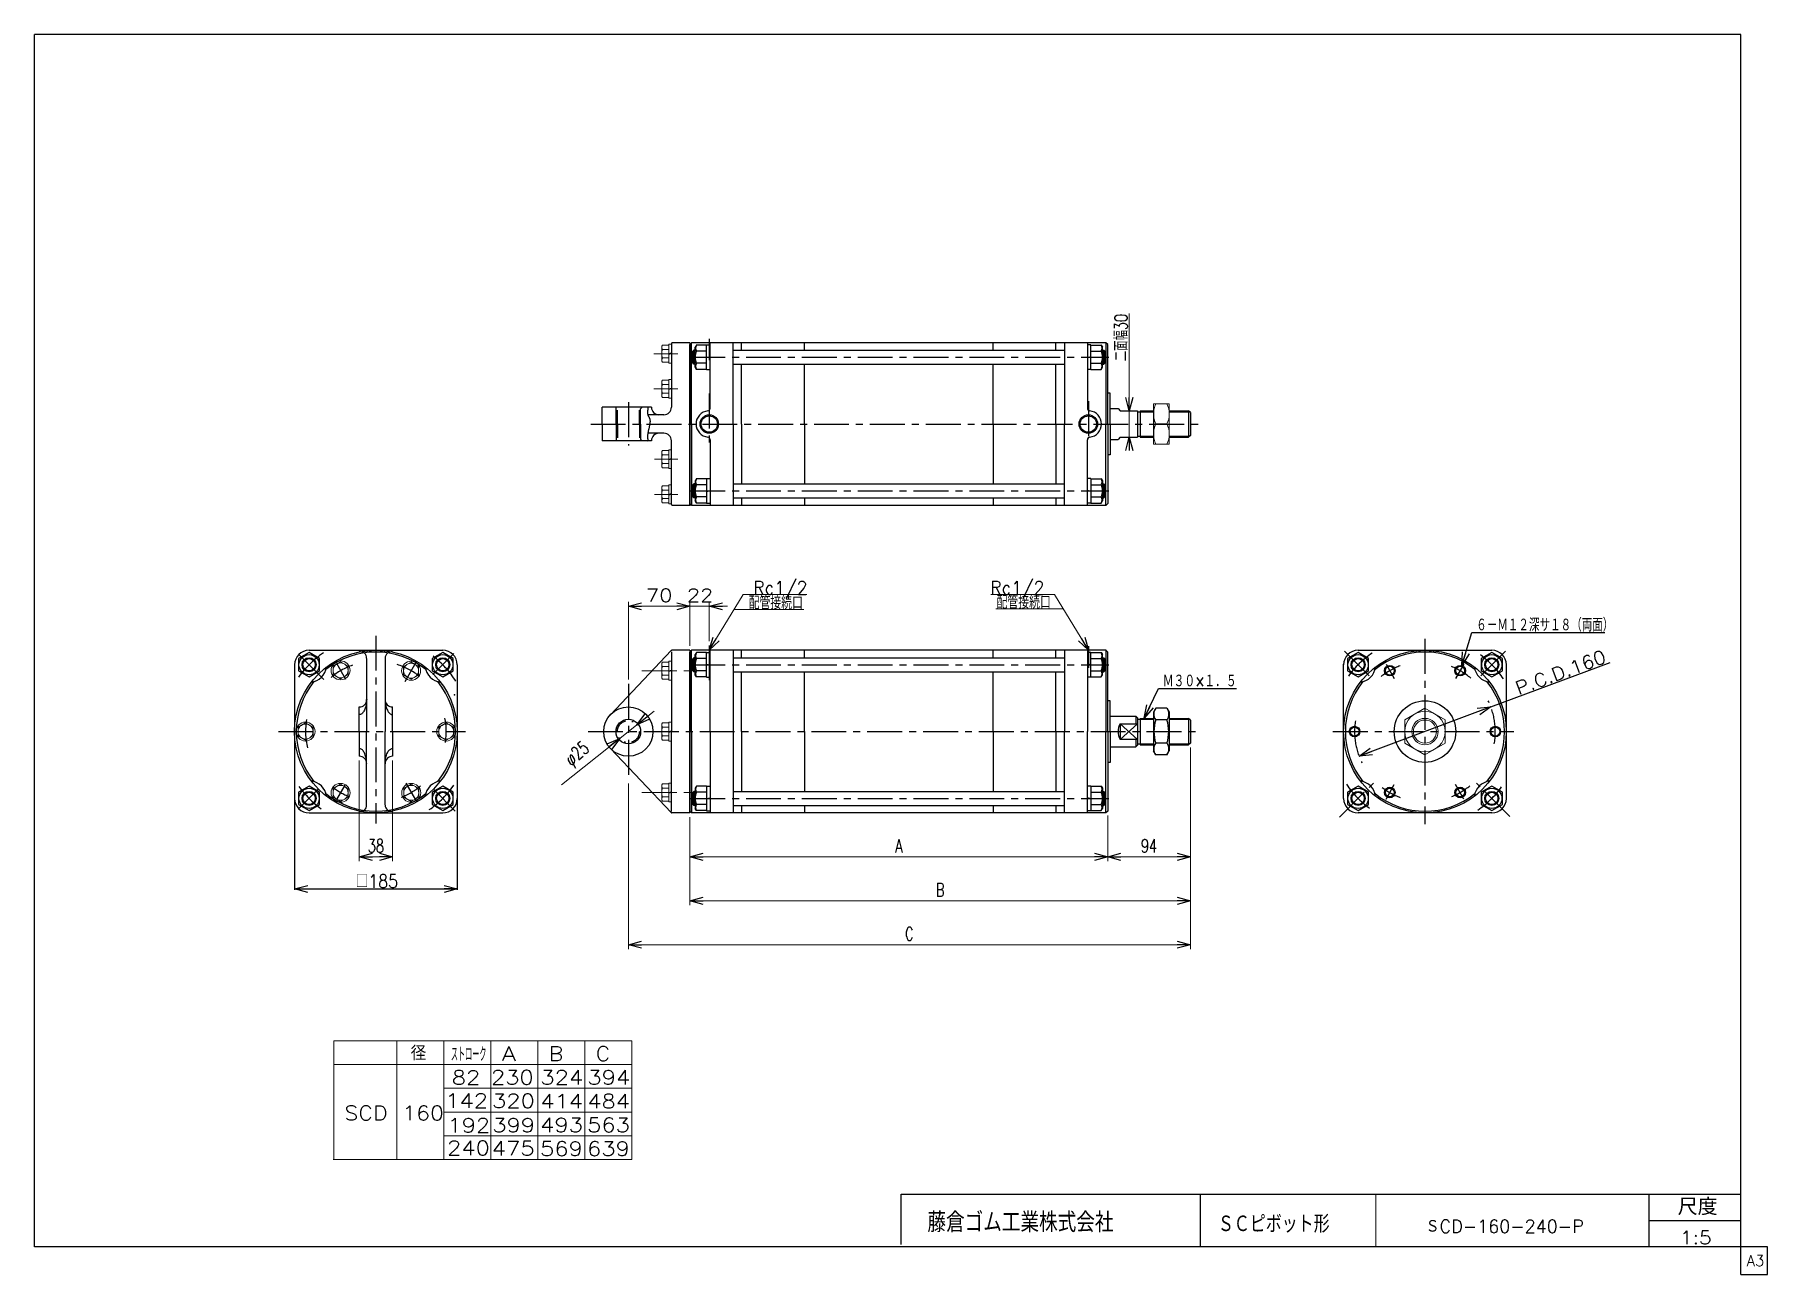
# Model space of a CAD drawing. Header units: millimetres. Extents: x -950 to 1020, y -701 to 709.
import ezdxf
from ezdxf.enums import TextEntityAlignment as Align

# ---------------------------------------------------------------- set-up
doc = ezdxf.new("R2010")
doc.units = ezdxf.units.MM
doc.header["$LTSCALE"] = 1.25
doc.header["$PDSIZE"] = 1
doc.linetypes.add('CENTER', pattern=[50.8, 31.75, -6.35, 6.35, -6.35])
doc.linetypes.add('DIVIDE', pattern=[31.75, 12.7, -6.35, 0, -6.35, 0, -6.35])
doc.layers.add('ZUWAKU', color=7, linetype='Continuous')
doc.styles.add('FdaStyle0', font='txt.shx', dxfattribs={"width": 0.714286, "bigfont": 'bigfont'})
doc.dimstyles.new('DaDimDiametricStyle', dxfattribs={"dimtxt": 15, "dimasz": 15.000009, "dimexe": 5, "dimexo": 5, "dimgap": 5, "dimtad": 3, "dimdsep": 46, "dimtxsty": 'FdaStyle0', "dimblk1": 'OPEN30', "dimblk2": 'OPEN30', "dimsah": 1, "dimcen": 0.09, "dimclrd": 4, "dimclre": 7, "dimclrt": 4, "dimadec": 0, "dimazin": 2, "dimtfac": 1, "dimtdec": 4, "dimtmove": 0, "dimatfit": 0, "dimfxl": 1, "dimarcsym": 0})
doc.dimstyles.new('DaDimRotatedStyle', dxfattribs={"dimtxt": 15, "dimasz": 15.000009, "dimexe": 5, "dimexo": 5, "dimgap": 5, "dimtad": 3, "dimdsep": 46, "dimtxsty": 'FdaStyle0', "dimblk1": 'OPEN30', "dimblk2": 'OPEN30', "dimsah": 1, "dimcen": 0.09, "dimclrd": 4, "dimclre": 4, "dimclrt": 4, "dimadec": 0, "dimazin": 2, "dimtfac": 1, "dimtdec": 4, "dimtmove": 0, "dimatfit": 0, "dimfxl": 1, "dimarcsym": 0})

msp = doc.modelspace()

# ---------------------------------------------------------------- texts
at = {"color": 4, "style": 'FdaStyle0'}
for s, height, width, p, p2 in [('Rc1/2', 15, 0.804178, (-132.901, 71.991), (-71.301, 71.991)), ('Rc1/2', 15, 0.804178, (136.493, 71.991), (198.093, 71.991)), ('配管接続口', 15, 0.672489, (-138.198, 54.906), (-76.598, 54.906)), ('配管接続口', 15, 0.672489, (143.702, 55.567), (205.302, 55.567)), ('６－Ｍ１２深サ１８（両面）', 15, 0.666667, (688.947, 29.755), (844.947, 29.755)), ('Ｍ３０×１．５', 15, 0.666667, (332.689, -33.97), (416.689, -33.97)), (' □185', 15, 0.769231, (-596.834, -261.761), (-536.834, -261.761)), ('   径', 16.2, 0.952381, (-569.583, -457.79), (-504.783, -457.79)), ('ストローク', 16.2, 0.416667, (-476.785, -459.148), (-436.285, -459.148)), ('ＳCD-160-240-P', 15, 0.818182, (631.252, -654.229), (811.252, -654.229)), ('1:5', 15, 0.8, (920.687, -666.997), (956.687, -666.997))]:
    msp.add_text(s, height=height, dxfattribs=dict(at, width=width)).set_placement(p, p2, align=Align.FIT)
for s, height, p, p2 in [('70', 15, (-255.004, 63.452), (-225.004, 63.452)), ('22', 15, (-208.439, 63.452), (-178.439, 63.452)), ('A', 16.2, (-418.862, -458.48), (-402.662, -458.48)), ('B', 16.2, (-365.409, -458.48), (-349.209, -458.48)), ('C', 16.2, (-311.955, -458.48), (-295.755, -458.48)), ('82', 16.2, (-475.698, -485.533), (-443.298, -485.533)), ('230', 16.2, (-431.18, -485.416), (-382.58, -485.416)), ('324', 16.2, (-374.971, -485.48), (-326.371, -485.48)), ('394', 16.2, (-321.517, -485.48), (-272.917, -485.48)), ('SCD 160', 16.2, (-597.885, -525.98), (-484.485, -525.98)), ('142', 16.2, (-483.145, -511.89), (-434.545, -511.89)), ('320', 16.2, (-429.943, -512.087), (-381.343, -512.087)), ('414', 16.2, (-375.115, -512.48), (-326.515, -512.48)), ('484', 16.2, (-321.661, -512.48), (-273.061, -512.48)), ('192', 16.2, (-480.703, -539.988), (-432.103, -539.988)), ('399', 16.2, (-429.682, -539.759), (-381.082, -539.759)), ('493', 16.2, (-375.258, -539.48), (-326.658, -539.48)), ('563', 16.2, (-321.805, -539.48), (-273.205, -539.48)), ('240', 16.2, (-481.076, -565.705), (-432.476, -565.705)), ('475', 16.2, (-430.231, -566.087), (-381.631, -566.087)), ('569', 16.2, (-375.402, -566.48), (-326.802, -566.48)), ('639', 16.2, (-321.949, -566.48), (-273.349, -566.48))]:
    msp.add_text(s, height=height, dxfattribs=at).set_placement(p, p2, align=Align.FIT)
at = {"color": 4, "style": 'FdaStyle0', "width": 0.8}
msp.add_text('P.C.D.160', height=15, rotation=20.466829, dxfattribs=at).set_placement((737.085, -42.58), (838.267, -4.816), align=Align.FIT)
at = {"layer": 'ZUWAKU', "color": 4, "style": 'FdaStyle0'}
for s, height, width, p, p2 in [('藤倉ゴム工業株式会社', 22.5, 0.652778, (65.063, -653.404), (276.563, -653.404)), ('尺度', 19, 0.749175, (918.075, -634.017), (963.475, -634.017)), ('ＳＣピボット形', 20, 0.693989, (395.301, -654.055), (522.301, -654.055))]:
    msp.add_text(s, height=height, dxfattribs=dict(at, width=width)).set_placement(p, p2, align=Align.FIT)
at = {"layer": 'ZUWAKU', "color": 7, "style": 'FdaStyle0', "width": 0.8}
msp.add_text('A3', height=12.5, dxfattribs=at).set_placement((996.537, -691.992), (1016.537, -691.992), align=Align.FIT)

# ---------------------------------------------------------------- blocks, each defined once
blk = doc.blocks.new('_OPEN30')
at = {"color": 0, "linetype": 'ByBlock', "lineweight": -2}
for p, q in [((-1, 0.267949), (0, 0)), ((0, 0), (-1, -0.267949)), ((0, 0), (-1, 0))]:
    blk.add_line(p, q, dxfattribs=at)
blk = doc.blocks.new('DC_GROUP_Φ160_1')
at = {"color": 4, "linetype": 'Continuous', "lineweight": 25}
for p, q in [((-486, -146.2), (-498, -153.1)), ((-498, -153.1), (-498, -167)), ((-474, -153.1), (-486, -146.2)), ((-474, -167), (-474, -153.1)), ((-498, -167), (-486, -173.9)), ((-486, -173.9), (-474, -167))]:
    blk.add_line(p, q, dxfattribs=at)
for radius in [11.5, 8, 7]:
    blk.add_circle((-486, -160), radius, dxfattribs=at)
blk = doc.blocks.new('DC_GROUP_Φ160_2')
at = {"color": 4, "linetype": 'Continuous', "lineweight": 25}
for p, q in [((-638, -146.2), (-650, -153.1)), ((-650, -153.1), (-650, -167)), ((-626, -153.1), (-638, -146.2)), ((-626, -167), (-626, -153.1)), ((-650, -167), (-638, -173.9)), ((-638, -173.9), (-626, -167))]:
    blk.add_line(p, q, dxfattribs=at)
for radius in [11.5, 8, 7]:
    blk.add_circle((-638, -160), radius, dxfattribs=at)
blk = doc.blocks.new('DC_GROUP_Φ160_3')
at = {"color": 4, "linetype": 'Continuous', "lineweight": 25}
for p, q in [((-638, 5.8), (-650, -1.1)), ((-626, -1.1), (-638, 5.8)), ((-650, -1.1), (-650, -15)), ((-650, -15), (-638, -21.9)), ((-638, -21.9), (-626, -15)), ((-626, -15), (-626, -1.1))]:
    blk.add_line(p, q, dxfattribs=at)
for radius in [11.5, 8, 7]:
    blk.add_circle((-638, -8), radius, dxfattribs=at)
blk = doc.blocks.new('DC_GROUP_Φ160_4')
at = {"color": 4, "linetype": 'Continuous', "lineweight": 25}
for p, q in [((-486, 5.8), (-498, -1.1)), ((-474, -1.1), (-486, 5.8)), ((-498, -1.1), (-498, -15)), ((-498, -15), (-486, -21.9)), ((-486, -21.9), (-474, -15)), ((-474, -15), (-474, -1.1))]:
    blk.add_line(p, q, dxfattribs=at)
for radius in [11.5, 8, 7]:
    blk.add_circle((-486, -8), radius, dxfattribs=at)
blk = doc.blocks.new('DC_GROUP_Φ160_5')
at = {"color": 4, "linetype": 'Continuous', "lineweight": 25}
for p, q in [((324.6, -57.5), (322, -62)), ((337.4, -57.5), (324.6, -57.5)), ((337.4, -57.5), (340, -62)), ((322, -62), (322, -106)), ((337.4, -70.8), (324.6, -70.8)), ((340, -62), (340, -106)), ((337.4, -97.3), (324.6, -97.3)), ((324.6, -110.6), (322, -106)), ((337.4, -110.6), (324.6, -110.6)), ((337.4, -110.6), (340, -106))]:
    blk.add_line(p, q, dxfattribs=at)
for centre, radius, start, end in [((334.3, -64.1), 11.8, 145.6111, 214.3889), ((327.7, -64.1), 11.8, 325.6111, 34.3889), ((366.5, -84), 43.9, 162.4111, 197.5889), ((295.5, -84), 43.9, 342.4111, 17.5889), ((334.3, -104), 11.8, 145.6111, 214.3889), ((327.7, -104), 11.8, 325.6111, 34.3889)]:
    blk.add_arc(centre, radius, start, end, dxfattribs=at)
blk = doc.blocks.new('DC_GROUP_Φ160_6')
at = {"color": 4, "linetype": 'Continuous', "lineweight": 25}
for p, q in [((-197.6, -146.2), (-199, -148.5)), ((-199, -148.5), (-199, -171.5)), ((-186, -146.2), (-197.6, -146.2)), ((-186, -153.1), (-197.6, -153.1)), ((-186, -146), (-186, -174)), ((-186, -146), (-182, -146)), ((-186, -146.2), (-186, -173.9)), ((-197.6, -173.9), (-199, -171.5)), ((-186, -167), (-197.6, -167)), ((-186, -173.9), (-197.6, -173.9)), ((-186, -160.6), (-182, -159.5)), ((-186, -174), (-182, -174))]:
    blk.add_line(p, q, dxfattribs=at)
for centre, radius, start, end in [((-180.7, -160), 18.3, 157.7807, 202.2193), ((-191.6, -149.7), 6.93, 150, 210), ((-191.6, -170.4), 6.93, 150, 210)]:
    blk.add_arc(centre, radius, start, end, dxfattribs=at)
blk = doc.blocks.new('DC_GROUP_Φ160_7')
at = {"color": 4, "linetype": 'Continuous', "lineweight": 25}
for p, q in [((251, -146), (247, -146)), ((251, -146), (251, -174)), ((251, -146.2), (251, -173.9)), ((251, -146.2), (262.6, -146.2)), ((251, -153.1), (262.6, -153.1)), ((262.6, -146.2), (264, -148.5)), ((264, -148.5), (264, -171.5)), ((251, -160.6), (247, -159.5)), ((251, -174), (247, -174)), ((251, -167), (262.6, -167)), ((251, -173.9), (262.6, -173.9)), ((262.6, -173.9), (264, -171.5))]:
    blk.add_line(p, q, dxfattribs=at)
for centre, radius, start, end in [((256.6, -149.7), 6.93, 330, 30), ((245.7, -160), 18.3, 337.7807, 22.2193), ((256.6, -170.4), 6.93, 330, 30)]:
    blk.add_arc(centre, radius, start, end, dxfattribs=at)
blk = doc.blocks.new('DC_GROUP_Φ160_8')
at = {"color": 4, "linetype": 'Continuous', "lineweight": 25}
for p, q in [((-197.6, 5.8), (-199, 3.5)), ((-199, -19.5), (-199, 3.5)), ((-186, 5.8), (-197.6, 5.8)), ((-186, -22), (-186, 6)), ((-186, 6), (-182, 6)), ((-186, -21.9), (-186, 5.8)), ((-197.6, -21.9), (-199, -19.5)), ((-186, -1.1), (-197.6, -1.1)), ((-186, -15), (-197.6, -15)), ((-186, -7.5), (-182, -8.6)), ((-186, -21.9), (-197.6, -21.9)), ((-186, -22), (-182, -22))]:
    blk.add_line(p, q, dxfattribs=at)
for centre, radius, start, end in [((-191.6, 2.3), 6.93, 150, 210), ((-180.7, -8), 18.3, 157.7807, 202.2193), ((-191.6, -18.4), 6.93, 150, 210)]:
    blk.add_arc(centre, radius, start, end, dxfattribs=at)
blk = doc.blocks.new('DC_GROUP_Φ160_9')
at = {"color": 4, "linetype": 'Continuous', "lineweight": 25}
for p, q in [((251, 6), (247, 6)), ((251, -22), (251, 6)), ((251, -21.9), (251, 5.8)), ((251, 5.8), (262.6, 5.8)), ((262.6, 5.8), (264, 3.5)), ((264, -19.5), (264, 3.5)), ((251, -7.5), (247, -8.6)), ((251, -1.1), (262.6, -1.1)), ((251, -15), (262.6, -15)), ((262.6, -21.9), (264, -19.5)), ((251, -22), (247, -22)), ((251, -21.9), (262.6, -21.9))]:
    blk.add_line(p, q, dxfattribs=at)
for centre, radius, start, end in [((256.6, 2.3), 6.93, 330, 30), ((245.7, -8), 18.3, 337.7807, 22.2193), ((256.6, -18.4), 6.93, 330, 30)]:
    blk.add_arc(centre, radius, start, end, dxfattribs=at)
blk = doc.blocks.new('DC_GROUP_Φ160_10')
at = {"color": 4, "linetype": 'Continuous', "lineweight": 13}
for p, q in [((630.7, -57.5), (607.7, -70.8)), ((653.7, -70.8), (630.7, -57.5)), ((607.7, -70.8), (607.7, -97.3)), ((653.7, -97.3), (653.7, -70.8)), ((607.7, -97.3), (630.7, -110.6)), ((630.7, -110.6), (653.7, -97.3))]:
    blk.add_line(p, q, dxfattribs=at)
for radius in [23, 15, 13.1]:
    blk.add_circle((630.7, -84), radius, dxfattribs=at)
blk = doc.blocks.new('DC_GROUP_Φ160_11')
at = {"color": 4, "linetype": 'Continuous', "lineweight": 25}
for p, q in [((706.7, -146.2), (694.7, -153.1)), ((694.7, -153.1), (694.7, -167)), ((718.7, -153.1), (706.7, -146.2)), ((718.7, -167), (718.7, -153.1)), ((694.7, -167), (706.7, -173.9)), ((706.7, -173.9), (718.7, -167))]:
    blk.add_line(p, q, dxfattribs=at)
for radius in [11.5, 8, 7]:
    blk.add_circle((706.7, -160), radius, dxfattribs=at)
blk = doc.blocks.new('DC_GROUP_Φ160_12')
at = {"color": 4, "linetype": 'Continuous', "lineweight": 25}
for p, q in [((554.7, -146.2), (542.7, -153.1)), ((542.7, -153.1), (542.7, -167)), ((566.7, -153.1), (554.7, -146.2)), ((566.7, -167), (566.7, -153.1)), ((542.7, -167), (554.7, -173.9)), ((554.7, -173.9), (566.7, -167))]:
    blk.add_line(p, q, dxfattribs=at)
for radius in [11.5, 8, 7]:
    blk.add_circle((554.7, -160), radius, dxfattribs=at)
blk = doc.blocks.new('DC_GROUP_Φ160_13')
at = {"color": 4, "linetype": 'Continuous', "lineweight": 25}
for p, q in [((554.7, 5.8), (542.7, -1.1)), ((566.7, -1.1), (554.7, 5.8)), ((542.7, -1.1), (542.7, -15)), ((542.7, -15), (554.7, -21.9)), ((554.7, -21.9), (566.7, -15)), ((566.7, -15), (566.7, -1.1))]:
    blk.add_line(p, q, dxfattribs=at)
for radius in [11.5, 8, 7]:
    blk.add_circle((554.7, -8), radius, dxfattribs=at)
blk = doc.blocks.new('DC_GROUP_Φ160_14')
at = {"color": 4, "linetype": 'Continuous', "lineweight": 25}
for p, q in [((706.7, 5.8), (694.7, -1.1)), ((718.7, -1.1), (706.7, 5.8)), ((694.7, -1.1), (694.7, -15)), ((694.7, -15), (706.7, -21.9)), ((706.7, -21.9), (718.7, -15)), ((718.7, -15), (718.7, -1.1))]:
    blk.add_line(p, q, dxfattribs=at)
for radius in [11.5, 8, 7]:
    blk.add_circle((706.7, -8), radius, dxfattribs=at)
blk = doc.blocks.new('DC_GROUP_Φ160_15')
at = {"color": 4, "linetype": 'Continuous', "lineweight": 25}
for p, q in [((-197.6, 203.6), (-199, 201.3)), ((-199, 201.3), (-199, 178.3)), ((-186, 203.6), (-197.6, 203.6)), ((-186, 203.8), (-186, 175.8)), ((-186, 203.8), (-182, 203.8)), ((-186, 203.6), (-186, 175.9)), ((-197.6, 175.9), (-199, 178.3)), ((-186, 196.7), (-197.6, 196.7)), ((-186, 182.8), (-197.6, 182.8)), ((-186, 189.2), (-182, 190.3)), ((-186, 175.9), (-197.6, 175.9)), ((-186, 175.8), (-182, 175.8))]:
    blk.add_line(p, q, dxfattribs=at)
for centre, radius, start, end in [((-191.6, 200.2), 6.93, 150, 210), ((-180.7, 189.8), 18.3, 157.7807, 202.2193), ((-191.6, 179.4), 6.93, 150, 210)]:
    blk.add_arc(centre, radius, start, end, dxfattribs=at)
blk = doc.blocks.new('DC_GROUP_Φ160_16')
at = {"color": 4, "linetype": 'Continuous', "lineweight": 25}
for p, q in [((251, 203.8), (247, 203.8)), ((251, 203.8), (251, 175.8)), ((251, 203.6), (251, 175.9)), ((251, 203.6), (262.6, 203.6)), ((262.6, 203.6), (264, 201.3)), ((264, 201.3), (264, 178.3)), ((251, 189.2), (247, 190.3)), ((251, 196.7), (262.6, 196.7)), ((251, 182.8), (262.6, 182.8)), ((262.6, 175.9), (264, 178.3)), ((251, 175.8), (247, 175.8)), ((251, 175.9), (262.6, 175.9))]:
    blk.add_line(p, q, dxfattribs=at)
for centre, radius, start, end in [((256.6, 200.2), 6.93, 330, 30), ((245.7, 189.8), 18.3, 337.7807, 22.2193), ((256.6, 179.4), 6.93, 330, 30)]:
    blk.add_arc(centre, radius, start, end, dxfattribs=at)
blk = doc.blocks.new('DC_GROUP_Φ160_17')
at = {"color": 4, "linetype": 'Continuous', "lineweight": 25}
for p, q in [((-197.6, 355.6), (-199, 353.3)), ((-186, 355.6), (-197.6, 355.6)), ((-186, 327.8), (-186, 355.8)), ((-186, 355.8), (-182, 355.8)), ((-186, 327.9), (-186, 355.6)), ((-199, 330.3), (-199, 353.3)), ((-186, 348.7), (-197.6, 348.7)), ((-186, 342.3), (-182, 341.2)), ((-197.6, 327.9), (-199, 330.3)), ((-186, 334.8), (-197.6, 334.8)), ((-186, 327.9), (-197.6, 327.9)), ((-186, 327.8), (-182, 327.8))]:
    blk.add_line(p, q, dxfattribs=at)
for centre, radius, start, end in [((-191.6, 352.2), 6.93, 150, 210), ((-180.7, 341.8), 18.3, 157.7807, 202.2193), ((-191.6, 331.4), 6.93, 150, 210)]:
    blk.add_arc(centre, radius, start, end, dxfattribs=at)
blk = doc.blocks.new('DC_GROUP_Φ160_18')
at = {"color": 4, "linetype": 'Continuous', "lineweight": 25}
for p, q in [((251, 355.8), (247, 355.8)), ((251, 327.8), (251, 355.8)), ((251, 327.9), (251, 355.6)), ((251, 355.6), (262.6, 355.6)), ((262.6, 355.6), (264, 353.3)), ((251, 342.3), (247, 341.2)), ((251, 348.7), (262.6, 348.7)), ((264, 330.3), (264, 353.3)), ((251, 327.8), (247, 327.8)), ((251, 334.8), (262.6, 334.8)), ((251, 327.9), (262.6, 327.9)), ((262.6, 327.9), (264, 330.3))]:
    blk.add_line(p, q, dxfattribs=at)
for centre, radius, start, end in [((256.6, 352.2), 6.93, 330, 30), ((245.7, 341.8), 18.3, 337.7807, 22.2193), ((256.6, 331.4), 6.93, 330, 30)]:
    blk.add_arc(centre, radius, start, end, dxfattribs=at)
blk = doc.blocks.new('DC_GROUP_Φ160_19')
at = {"color": 4, "linetype": 'Continuous', "lineweight": 13}
for p, q in [((340, 288.8), (322, 288.8)), ((322, 288.8), (322, 242.8)), ((340, 242.8), (340, 288.8)), ((324.6, 265.8), (337.4, 265.8)), ((322, 242.8), (340, 242.8))]:
    blk.add_line(p, q, dxfattribs=at)
for centre, start, end in [((348.4, 277.3), 154.1759, 205.8241), ((313.6, 277.3), 334.1759, 25.8241), ((348.4, 254.3), 154.1759, 205.8241), ((313.6, 254.3), 334.1759, 25.8241)]:
    blk.add_arc(centre, 26.4, start, end, dxfattribs=at)
blk = doc.blocks.new('DA_IMAGEDIMGROUP_1')
at = {"color": 4, "linetype": 'Continuous', "lineweight": 13}
for p, q in [((294.6, 391.4), (294.6, 280.8)), ((294.6, 250.8), (294.6, 280.8)), ((294.6, 240.8), (294.6, 250.8))]:
    blk.add_line(p, q, dxfattribs=at)
at = {"color": 4, "xscale": 15.00001393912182, "yscale": 14.99994636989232}
for p, rotation in [((294.6, 280.8), 270), ((294.6, 250.8), 90)]:
    blk.add_blockref('_OPEN30', p, dxfattribs=dict(at, rotation=rotation))
at = {"color": 4, "insert": (292.6, 337.2), "char_height": 15, "width": 93.75, "attachment_point": 7, "rotation": 90, "style": 'FdaStyle0'}
blk.add_mtext('\\T1.00;二面幅30', dxfattribs=at)
blk = doc.blocks.new('DC_GROUP_Φ160_20')
at = {"color": 4, "linetype": 'Continuous', "lineweight": 13}
for p, q in [((-237, -7.4), (-237, -22.1)), ((-229, -5), (-236.1, -5)), ((-229, -9.9), (-236.1, -9.9)), ((-229, -19.7), (-236.1, -19.7)), ((-226, -4), (-229, -4)), ((-229, -4), (-229, -25.5)), ((-229, -14.8), (-226, -14)), ((-229, -15.6), (-226, -14.8)), ((-226, -4), (-226, -25.5)), ((-229, -24.6), (-236.1, -24.6)), ((-226, -25.5), (-229, -25.5))]:
    blk.add_line(p, q, dxfattribs=at)
for centre, radius, start, end in [((-233.2, -7.4), 3.78, 139.5701, 220.4299), ((-223.2, -14.8), 13.8, 159.1359, 200.8641), ((-233.2, -22.1), 3.78, 139.5701, 220.4299)]:
    blk.add_arc(centre, radius, start, end, dxfattribs=at)
blk = doc.blocks.new('DC_GROUP_Φ160_21')
at = {"color": 4, "linetype": 'Continuous', "lineweight": 13}
for p, q in [((-237, -76.7), (-237, -91.4)), ((-229, -74.2), (-236.1, -74.2)), ((-226, -73.3), (-229, -73.3)), ((-229, -73.3), (-229, -94.8)), ((-226, -73.3), (-226, -94.8)), ((-229, -79.1), (-236.1, -79.1)), ((-229, -89), (-236.1, -89)), ((-229, -93.9), (-236.1, -93.9)), ((-229, -84), (-226, -83.2)), ((-229, -84.9), (-226, -84)), ((-226, -94.8), (-229, -94.8))]:
    blk.add_line(p, q, dxfattribs=at)
for centre, radius, start, end in [((-233.2, -76.7), 3.78, 139.5701, 220.4299), ((-223.2, -84), 13.8, 159.1359, 200.8641), ((-233.2, -91.4), 3.78, 139.5701, 220.4299)]:
    blk.add_arc(centre, radius, start, end, dxfattribs=at)
blk = doc.blocks.new('DC_GROUP_Φ160_22')
at = {"color": 4, "linetype": 'Continuous', "lineweight": 13}
for p, q in [((-237, -146), (-237, -160.7)), ((-229, -143.5), (-236.1, -143.5)), ((-229, -148.4), (-236.1, -148.4)), ((-226, -142.6), (-229, -142.6)), ((-229, -142.6), (-229, -164.1)), ((-229, -153.3), (-226, -152.5)), ((-229, -154.1), (-226, -153.3)), ((-226, -142.6), (-226, -164.1)), ((-229, -158.2), (-236.1, -158.2)), ((-229, -163.1), (-236.1, -163.1)), ((-226, -164.1), (-229, -164.1))]:
    blk.add_line(p, q, dxfattribs=at)
for centre, radius, start, end in [((-233.2, -146), 3.78, 139.5701, 220.4299), ((-223.2, -153.3), 13.8, 159.1359, 200.8641), ((-233.2, -160.7), 3.78, 139.5701, 220.4299)]:
    blk.add_arc(centre, radius, start, end, dxfattribs=at)
blk = doc.blocks.new('*D24')
at = {"color": 4, "linetype": 'Continuous', "lineweight": 13}
for p, q in [((-265.2, -76.3), (-284.8, -91.8)), ((-245.7, -60.7), (-265.2, -76.3)), ((-351, -144.6), (-284.8, -91.8))]:
    blk.add_line(p, q, dxfattribs=at)
at = {"color": 4, "xscale": 15.00001393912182, "yscale": 14.99994636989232}
for p, rotation in [((-265.2, -76.3), 218.5237421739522), ((-284.8, -91.8), 38.52374217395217)]:
    blk.add_blockref('_OPEN30', p, dxfattribs=dict(at, rotation=rotation))
at = {"color": 4, "insert": (-315, -109.5), "char_height": 15, "width": 75, "attachment_point": 9, "rotation": 38.5237, "style": 'FdaStyle0'}
blk.add_mtext('\\T1.00;φ25', dxfattribs=at)
blk = doc.blocks.new('DC_GROUP_Φ160_23')
at = {"color": 4, "linetype": 'Continuous', "lineweight": 25}
for p, q in [((-253.1, 280.8), (-253.2, 280.3)), ((-253.2, 280.3), (-253.2, 279.9)), ((-253.2, 279.9), (-253.2, 279.4)), ((-253.2, 279.4), (-253.2, 279)), ((-253.2, 279), (-253.2, 278.6)), ((-253.2, 278.6), (-253.2, 278.2)), ((-253.2, 278.2), (-253.1, 277.8)), ((-253, 281.7), (-253.1, 281.2)), ((-253.1, 281.2), (-253.1, 280.8)), ((-253.1, 277.8), (-253.1, 277.4)), ((-253.1, 277.4), (-253, 277)), ((-252.9, 282.6), (-253, 282.2)), ((-253, 282.2), (-253, 281.7)), ((-253, 277), (-252.9, 276.6)), ((-252.8, 283.6), (-252.9, 283.1)), ((-252.9, 283.1), (-252.9, 282.6)), ((-252.9, 276.6), (-252.8, 276.3)), ((-252.7, 284.1), (-252.8, 283.6)), ((-252.8, 276.3), (-252.7, 275.9)), ((-252.6, 285), (-252.7, 284.6)), ((-252.7, 284.6), (-252.7, 284.1)), ((-252.7, 275.9), (-252.6, 275.6)), ((-252.6, 256.6), (-252.7, 255.9)), ((-252.6, 275.6), (-252.5, 275.3)), ((-252.5, 257.2), (-252.6, 256.6)), ((-252.5, 275.3), (-252.3, 275)), ((-252.3, 257.9), (-252.5, 257.2)), ((-252.3, 275), (-252.1, 274.7)), ((-252.1, 258.7), (-252.3, 257.9)), ((-252.1, 274.7), (-252, 274.4)), ((-252, 259.4), (-252.1, 258.7)), ((-252, 274.4), (-251.8, 274.1)), ((-251.8, 260.1), (-252, 259.4)), ((-251.8, 274.1), (-251.6, 273.8)), ((-251.6, 260.8), (-251.8, 260.1)), ((-251.6, 273.8), (-251.5, 273.4)), ((-251.5, 261.6), (-251.6, 260.8)), ((-251.5, 273.4), (-251.3, 273.1)), ((-251.3, 262.3), (-251.5, 261.6)), ((-251.3, 273.1), (-251.2, 272.8)), ((-251.2, 263.1), (-251.3, 262.3)), ((-251.2, 272.8), (-251, 272.5)), ((-251, 263.8), (-251.2, 263.1)), ((-251, 272.5), (-250.9, 272.1)), ((-250.9, 264.5), (-251, 263.8)), ((-250.9, 272.1), (-250.7, 271.7)), ((-250.7, 265.2), (-250.9, 264.5)), ((-250.7, 271.7), (-250.6, 271.3)), ((-250.6, 265.9), (-250.7, 265.2)), ((-250.6, 271.3), (-250.5, 270.9)), ((-250.5, 266.6), (-250.6, 265.9)), ((-250.5, 270.9), (-250.4, 270.5)), ((-250.4, 267.2), (-250.5, 266.6)), ((-250.4, 270.5), (-250.4, 270)), ((-250.4, 270), (-250.3, 269.5)), ((-250.3, 268.4), (-250.4, 267.8)), ((-250.4, 267.8), (-250.4, 267.2)), ((-250.3, 269.5), (-250.3, 269)), ((-250.3, 269), (-250.3, 268.4)), ((-253.1, 253), (-253.2, 252.5)), ((-253.2, 252.5), (-253.2, 252)), ((-253.2, 252), (-253.2, 251.5)), ((-253.2, 251.5), (-253.2, 251)), ((-253.2, 251), (-253.2, 250.6)), ((-253.2, 250.6), (-253.2, 250.1)), ((-253.2, 250.1), (-253.1, 249.7)), ((-253, 254.1), (-253.1, 253.5)), ((-253.1, 253.5), (-253.1, 253)), ((-253.1, 249.7), (-253.1, 249.3)), ((-253.1, 249.3), (-253, 248.9)), ((-252.9, 254.7), (-253, 254.1)), ((-253, 248.9), (-253, 248.5)), ((-253, 248.5), (-252.9, 248.1)), ((-252.8, 255.3), (-252.9, 254.7)), ((-252.9, 248.1), (-252.9, 247.8)), ((-252.9, 247.8), (-252.8, 247.4)), ((-252.7, 255.9), (-252.8, 255.3)), ((-252.8, 247.4), (-252.7, 247)), ((-252.7, 247), (-252.7, 246.7)), ((-252.7, 246.7), (-252.6, 246.3))]:
    blk.add_line(p, q, dxfattribs=at)
blk = doc.blocks.new('DC_GROUP_Φ160_24')
at = {"color": 4, "linetype": 'Continuous', "lineweight": 13}
for p, q in [((-237, 193.1), (-237, 178.4)), ((-229, 195.6), (-236.1, 195.6)), ((-229, 190.7), (-236.1, 190.7)), ((-229, 180.9), (-236.1, 180.9)), ((-226, 196.5), (-229, 196.5)), ((-229, 196.5), (-229, 175)), ((-229, 185.8), (-226, 186.6)), ((-229, 185), (-226, 185.8)), ((-226, 196.5), (-226, 175)), ((-229, 176), (-236.1, 176)), ((-226, 175), (-229, 175))]:
    blk.add_line(p, q, dxfattribs=at)
for centre, radius, start, end in [((-233.2, 193.1), 3.78, 139.5701, 220.4299), ((-223.2, 185.8), 13.8, 159.1359, 200.8641), ((-233.2, 178.4), 3.78, 139.5701, 220.4299)]:
    blk.add_arc(centre, radius, start, end, dxfattribs=at)
blk = doc.blocks.new('DC_GROUP_Φ160_25')
at = {"color": 4, "linetype": 'Continuous', "lineweight": 13}
for p, q in [((-226, 236.5), (-229, 236.5)), ((-229, 236.5), (-229, 215)), ((-226, 236.5), (-226, 215)), ((-237, 233.1), (-237, 218.4)), ((-229, 235.6), (-236.1, 235.6)), ((-229, 230.7), (-236.1, 230.7)), ((-229, 220.9), (-236.1, 220.9)), ((-229, 225.8), (-226, 226.6)), ((-229, 225), (-226, 225.8)), ((-229, 216), (-236.1, 216)), ((-226, 215), (-229, 215))]:
    blk.add_line(p, q, dxfattribs=at)
for centre, radius, start, end in [((-233.2, 233.1), 3.78, 139.5701, 220.4299), ((-223.2, 225.8), 13.8, 159.1359, 200.8641), ((-233.2, 218.4), 3.78, 139.5701, 220.4299)]:
    blk.add_arc(centre, radius, start, end, dxfattribs=at)
blk = doc.blocks.new('DC_GROUP_Φ160_26')
at = {"color": 4, "linetype": 'Continuous', "lineweight": 13}
for p, q in [((-229, 315.6), (-236.1, 315.6)), ((-226, 316.5), (-229, 316.5)), ((-229, 316.5), (-229, 295)), ((-226, 316.5), (-226, 295)), ((-237, 313.1), (-237, 298.4)), ((-229, 310.7), (-236.1, 310.7)), ((-229, 300.9), (-236.1, 300.9)), ((-229, 296), (-236.1, 296)), ((-229, 305.8), (-226, 306.6)), ((-229, 305), (-226, 305.8)), ((-226, 295), (-229, 295))]:
    blk.add_line(p, q, dxfattribs=at)
for centre, radius, start, end in [((-233.2, 313.1), 3.78, 139.5701, 220.4299), ((-223.2, 305.8), 13.8, 159.1359, 200.8641), ((-233.2, 298.4), 3.78, 139.5701, 220.4299)]:
    blk.add_arc(centre, radius, start, end, dxfattribs=at)
blk = doc.blocks.new('DC_GROUP_Φ160_27')
at = {"color": 4, "linetype": 'Continuous', "lineweight": 13}
for p, q in [((-229, 355.6), (-236.1, 355.6)), ((-226, 356.5), (-229, 356.5)), ((-229, 356.5), (-229, 335)), ((-226, 356.5), (-226, 335)), ((-237, 353.1), (-237, 338.4)), ((-229, 350.7), (-236.1, 350.7)), ((-229, 340.9), (-236.1, 340.9)), ((-229, 336), (-236.1, 336)), ((-229, 345.8), (-226, 346.6)), ((-229, 345), (-226, 345.8)), ((-226, 335), (-229, 335))]:
    blk.add_line(p, q, dxfattribs=at)
for centre, radius, start, end in [((-233.2, 353.1), 3.78, 139.5701, 220.4299), ((-223.2, 345.8), 13.8, 159.1359, 200.8641), ((-233.2, 338.4), 3.78, 139.5701, 220.4299)]:
    blk.add_arc(centre, radius, start, end, dxfattribs=at)
blk = doc.blocks.new('DC_GROUP_Φ160_28')
at = {"color": 4, "linetype": 'Continuous', "lineweight": 25}
for p, q in [((-551.5, -47.5), (-551.5, -49.1)), ((-551.5, -49.1), (-551.4, -50.5)), ((-551.4, -50.5), (-551.2, -52)), ((-551.2, -52), (-551, -53.4)), ((-551, -53.4), (-550.7, -54.8)), ((-550.7, -54.8), (-550.4, -56.2)), ((-550.4, -56.2), (-550, -57.4)), ((-550, -57.4), (-549.5, -58.6)), ((-549.5, -58.6), (-549, -59.7)), ((-549, -59.7), (-548.5, -60.8)), ((-548.5, -60.8), (-547.9, -61.7)), ((-547.9, -61.7), (-547.3, -62.5)), ((-547.3, -62.5), (-546.6, -63.2)), ((-546.6, -63.2), (-545.9, -63.8)), ((-545.9, -63.8), (-545.2, -64.2)), ((-545.2, -64.2), (-544.5, -64.5)), ((-544.5, -64.5), (-543.8, -64.7)), ((-543.8, -64.7), (-543, -64.8))]:
    blk.add_line(p, q, dxfattribs=at)
blk = doc.blocks.new('DC_GROUP_Φ160_29')
at = {"color": 4, "linetype": 'Continuous', "lineweight": 25}
for p, q in [((-574.5, -58.6), (-575, -59.7)), ((-574.1, -57.4), (-574.5, -58.6)), ((-573.7, -56.2), (-574.1, -57.4)), ((-573.3, -54.8), (-573.7, -56.2)), ((-573, -53.4), (-573.3, -54.8)), ((-572.8, -52), (-573, -53.4)), ((-572.7, -50.5), (-572.8, -52)), ((-572.6, -49.1), (-572.7, -50.5)), ((-572.5, -47.5), (-572.6, -49.1)), ((-580.3, -64.7), (-581, -64.8)), ((-579.6, -64.5), (-580.3, -64.7)), ((-578.8, -64.2), (-579.6, -64.5)), ((-578.1, -63.8), (-578.8, -64.2)), ((-577.4, -63.2), (-578.1, -63.8)), ((-576.8, -62.5), (-577.4, -63.2)), ((-576.2, -61.7), (-576.8, -62.5)), ((-575.6, -60.8), (-576.2, -61.7)), ((-575, -59.7), (-575.6, -60.8))]:
    blk.add_line(p, q, dxfattribs=at)
blk = doc.blocks.new('DC_GROUP_Φ160_30')
at = {"color": 4, "linetype": 'Continuous', "lineweight": 25}
for p, q in [((-551.5, -119), (-551.4, -117.6)), ((-551.4, -117.6), (-551.2, -116.1)), ((-551.2, -116.1), (-551, -114.6)), ((-551, -114.6), (-550.7, -113.3)), ((-550.7, -113.3), (-550.4, -111.9)), ((-550.4, -111.9), (-550, -110.7)), ((-550, -110.7), (-549.5, -109.5)), ((-549.5, -109.5), (-549, -108.3)), ((-549, -108.3), (-548.5, -107.3)), ((-548.5, -107.3), (-547.9, -106.4)), ((-547.9, -106.4), (-547.3, -105.6)), ((-547.3, -105.6), (-546.6, -104.9)), ((-546.6, -104.9), (-545.9, -104.3)), ((-545.9, -104.3), (-545.2, -103.9)), ((-545.2, -103.9), (-544.5, -103.6)), ((-544.5, -103.6), (-543.8, -103.4)), ((-543.8, -103.4), (-543, -103.3)), ((-551.5, -120.5), (-551.5, -119))]:
    blk.add_line(p, q, dxfattribs=at)
blk = doc.blocks.new('DC_GROUP_Φ160_31')
at = {"color": 4, "linetype": 'Continuous', "lineweight": 25}
for p, q in [((-580.3, -103.4), (-581, -103.3)), ((-579.6, -103.6), (-580.3, -103.4)), ((-578.8, -103.9), (-579.6, -103.6)), ((-578.1, -104.3), (-578.8, -103.9)), ((-577.4, -104.9), (-578.1, -104.3)), ((-576.8, -105.6), (-577.4, -104.9)), ((-576.2, -106.4), (-576.8, -105.6)), ((-575.6, -107.3), (-576.2, -106.4)), ((-575, -108.3), (-575.6, -107.3)), ((-574.5, -109.5), (-575, -108.3)), ((-574.1, -110.7), (-574.5, -109.5)), ((-573.7, -111.9), (-574.1, -110.7)), ((-573.3, -113.3), (-573.7, -111.9)), ((-573, -114.6), (-573.3, -113.3)), ((-572.8, -116.1), (-573, -114.6)), ((-572.7, -117.6), (-572.8, -116.1)), ((-572.6, -119), (-572.7, -117.6)), ((-572.5, -120.5), (-572.6, -119))]:
    blk.add_line(p, q, dxfattribs=at)
blk = doc.blocks.new('*D34')
at = {"color": 4, "linetype": 'Continuous', "lineweight": 13}
for p, q in [((-581, -117), (-581, -231.5)), ((-543, -117), (-543, -231.5)), ((-581, -226.5), (-543, -226.5))]:
    blk.add_line(p, q, dxfattribs=at)
at = {"color": 4, "xscale": 15.00001393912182, "yscale": 14.99994636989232}
for p, rotation in [((-581, -226.5), 180), ((-543, -226.5), 360)]:
    blk.add_blockref('_OPEN30', p, dxfattribs=dict(at, rotation=rotation))
at = {"color": 4, "insert": (-562, -221.5), "char_height": 15, "width": 48.75, "attachment_point": 8, "style": 'FdaStyle0'}
blk.add_mtext('\\T1.00;38', dxfattribs=at)
blk = doc.blocks.new('DC_GROUP_Φ160_32')
at = {"color": 4, "linetype": 'Continuous', "lineweight": 13}
for p, q in [((-642, -74.2), (-650.5, -79.1)), ((-633.5, -79.1), (-642, -74.2)), ((-650.5, -79.1), (-650.5, -89)), ((-650.5, -89), (-642, -93.9)), ((-642, -93.9), (-633.5, -89)), ((-633.5, -89), (-633.5, -79.1))]:
    blk.add_line(p, q, dxfattribs=at)
for radius in [10.8, 8.5]:
    blk.add_circle((-642, -84), radius, dxfattribs=at)
blk = doc.blocks.new('DC_GROUP_Φ160_33')
at = {"color": 4, "linetype": 'Continuous', "lineweight": 13}
for p, q in [((-602.2, -143.9), (-610.7, -148.8)), ((-610.7, -148.8), (-610.7, -158.6)), ((-593.7, -148.8), (-602.2, -143.9)), ((-593.7, -158.6), (-593.7, -148.8)), ((-610.7, -158.6), (-602.2, -163.5)), ((-602.2, -163.5), (-593.7, -158.6))]:
    blk.add_line(p, q, dxfattribs=at)
for radius in [10.8, 8.5]:
    blk.add_circle((-602.2, -153.7), radius, dxfattribs=at)
blk = doc.blocks.new('DC_GROUP_Φ160_34')
at = {"color": 4, "linetype": 'Continuous', "lineweight": 13}
for p, q in [((-602.2, -4.6), (-610.7, -9.5)), ((-610.7, -9.5), (-610.7, -19.3)), ((-610.7, -19.3), (-602.2, -24.2)), ((-593.7, -9.5), (-602.2, -4.6)), ((-602.2, -24.2), (-593.7, -19.3)), ((-593.7, -19.3), (-593.7, -9.5))]:
    blk.add_line(p, q, dxfattribs=at)
for radius in [10.8, 8.5]:
    blk.add_circle((-602.2, -14.4), radius, dxfattribs=at)
blk = doc.blocks.new('DC_GROUP_Φ160_35')
at = {"color": 4, "linetype": 'Continuous', "lineweight": 13}
for p, q in [((-522, -5), (-530.5, -9.9)), ((-530.5, -9.9), (-530.5, -19.7)), ((-530.5, -19.7), (-522, -24.6)), ((-513.5, -9.9), (-522, -5)), ((-522, -24.6), (-513.5, -19.7)), ((-513.5, -19.7), (-513.5, -9.9))]:
    blk.add_line(p, q, dxfattribs=at)
for radius in [10.8, 8.5]:
    blk.add_circle((-522, -14.8), radius, dxfattribs=at)
blk = doc.blocks.new('DC_GROUP_Φ160_36')
at = {"color": 4, "linetype": 'Continuous', "lineweight": 13}
for p, q in [((-482, -74.2), (-490.5, -79.1)), ((-473.5, -79.1), (-482, -74.2)), ((-490.5, -79.1), (-490.5, -89)), ((-490.5, -89), (-482, -93.9)), ((-482, -93.9), (-473.5, -89)), ((-473.5, -89), (-473.5, -79.1))]:
    blk.add_line(p, q, dxfattribs=at)
for radius in [10.8, 8.5]:
    blk.add_circle((-482, -84), radius, dxfattribs=at)
blk = doc.blocks.new('DC_GROUP_Φ160_37')
at = {"color": 4, "linetype": 'Continuous', "lineweight": 13}
for p, q in [((-521.8, -143.9), (-530.3, -148.8)), ((-530.3, -148.8), (-530.3, -158.6)), ((-513.3, -148.8), (-521.8, -143.9)), ((-513.3, -158.6), (-513.3, -148.8)), ((-530.3, -158.6), (-521.8, -163.5)), ((-521.8, -163.5), (-513.3, -158.6))]:
    blk.add_line(p, q, dxfattribs=at)
for radius in [10.8, 8.5]:
    blk.add_circle((-521.8, -153.7), radius, dxfattribs=at)
blk = doc.blocks.new('*D41')
at = {"color": 4, "linetype": 'Continuous', "lineweight": 13}
for p, q in [((-205, -181.5), (-205, -231.5)), ((270, -179.5), (270, -231.5)), ((-205, -226.5), (270, -226.5))]:
    blk.add_line(p, q, dxfattribs=at)
at = {"color": 4, "xscale": 15.00001393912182, "yscale": 14.99994636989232}
for p, rotation in [((-205, -226.5), 180), ((270, -226.5), 360)]:
    blk.add_blockref('_OPEN30', p, dxfattribs=dict(at, rotation=rotation))
at = {"color": 4, "insert": (32.5, -221.5), "char_height": 15, "width": 37.5, "attachment_point": 8, "style": 'FdaStyle0'}
blk.add_mtext('\\T1.00;A', dxfattribs=at)
blk = doc.blocks.new('*D42')
at = {"color": 4, "linetype": 'Continuous', "lineweight": 13}
for p, q in [((364, -102), (364, -231.5)), ((270, -179.5), (270, -231.5)), ((270, -226.5), (364, -226.5))]:
    blk.add_line(p, q, dxfattribs=at)
at = {"color": 4, "xscale": 15.00001393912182, "yscale": 14.99994636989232}
for p, rotation in [((270, -226.5), 180), ((364, -226.5), 360)]:
    blk.add_blockref('_OPEN30', p, dxfattribs=dict(at, rotation=rotation))
at = {"color": 4, "insert": (317, -221.5), "char_height": 15, "width": 56.25, "attachment_point": 8, "style": 'FdaStyle0'}
blk.add_mtext('\\T1.00;94', dxfattribs=at)
blk = doc.blocks.new('*D43')
at = {"color": 4, "linetype": 'Continuous', "lineweight": 13}
for p, q in [((364, -102), (364, -281.5)), ((-205, -181.5), (-205, -281.5)), ((-205, -276.5), (364, -276.5))]:
    blk.add_line(p, q, dxfattribs=at)
at = {"color": 4, "xscale": 15.00001393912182, "yscale": 14.99994636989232}
for p, rotation in [((-205, -276.5), 180), ((364, -276.5), 360)]:
    blk.add_blockref('_OPEN30', p, dxfattribs=dict(at, rotation=rotation))
at = {"color": 4, "insert": (79.5, -271.5), "char_height": 15, "width": 37.5, "attachment_point": 8, "style": 'FdaStyle0'}
blk.add_mtext('\\T1.00;B', dxfattribs=at)
blk = doc.blocks.new('*D44')
at = {"color": 4, "linetype": 'Continuous', "lineweight": 13}
for p, q in [((364, -102), (364, -331.5)), ((-275, -143), (-275, -331.5)), ((-275, -326.5), (364, -326.5))]:
    blk.add_line(p, q, dxfattribs=at)
at = {"color": 4, "xscale": 15.00001393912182, "yscale": 14.99994636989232}
for p, rotation in [((-275, -326.5), 180), ((364, -326.5), 360)]:
    blk.add_blockref('_OPEN30', p, dxfattribs=dict(at, rotation=rotation))
at = {"color": 4, "insert": (44.5, -321.5), "char_height": 15, "width": 37.5, "attachment_point": 8, "style": 'FdaStyle0'}
blk.add_mtext('\\T1.00;C', dxfattribs=at)

# ---------------------------------------------------------------- dimensions: what is measured, and where the dimension line sits
at = {"linetype": 'Continuous', "lineweight": 13}
dim = msp.add_diameter_dim_2p(p1=(-284.783, -91.833), p2=(-265.225, -76.262), text='φ25', dimstyle='DaDimDiametricStyle', override={"dimtxt": 15, "dimasz": 15.000009, "dimexe": 5, "dimexo": 5, "dimgap": 5, "dimtad": 3, "dimtih": 0, "dimtoh": 0, "dimdec": 2, "dimzin": 8, "dimtxsty": 'FdaStyle0', "dimblk1": 'OPEN30', "dimblk2": 'OPEN30', "dimsah": 1, "dimclrd": 4, "dimclre": 7, "dimclrt": 4, "dimazin": 2, "dimtofl": 1, "dimatfit": 0, "dimtolj": 0, "dimtzin": 8}, dxfattribs=at)
dim.commit()
dim.dimension.update_dxf_attribs({"geometry": '*D24', "text_midpoint": (-337.287, -117.655)})
for base, p1, p2, text, picture, middle in [((363.996, -326.548), (-275.004, -138.038), (363.996, -97.048), 'C', '*D44', (44.496, -326.548)), ((363.996, -276.548), (-205.004, -176.548), (363.996, -97.048), 'B', '*D43', (79.496, -276.548)), ((269.996, -226.548), (-205.004, -176.548), (269.996, -174.548), 'A', '*D41', (32.496, -226.548))]:
    dim = msp.add_linear_dim(base=base, p1=p1, p2=p2, text=text, dimstyle='DaDimRotatedStyle', override={"dimtxt": 15, "dimasz": 15.000009, "dimexe": 5, "dimexo": 5, "dimgap": 5, "dimtad": 3, "dimtih": 0, "dimtoh": 0, "dimdec": 2, "dimzin": 8, "dimtxsty": 'FdaStyle0', "dimblk1": 'OPEN30', "dimblk2": 'OPEN30', "dimsah": 1, "dimclrd": 4, "dimclre": 4, "dimclrt": 4, "dimazin": 2, "dimtofl": 1, "dimatfit": 0, "dimtolj": 0, "dimtzin": 8}, dxfattribs=at)
    dim.commit()
    dim.dimension.update_dxf_attribs({"geometry": picture, "text_midpoint": middle})
for base, p1, p2, picture, middle in [((363.996, -226.548), (269.996, -174.548), (363.996, -97.048), '*D42', (316.996, -226.548)), ((-543.034, -226.548), (-581.034, -112.048), (-543.034, -112.048), '*D34', (-562.034, -226.548))]:
    dim = msp.add_linear_dim(base=base, p1=p1, p2=p2, dimstyle='DaDimRotatedStyle', override={"dimtxt": 15, "dimasz": 15.000009, "dimexe": 5, "dimexo": 5, "dimgap": 5, "dimtad": 3, "dimtih": 0, "dimtoh": 0, "dimdec": 2, "dimzin": 8, "dimtxsty": 'FdaStyle0', "dimblk1": 'OPEN30', "dimblk2": 'OPEN30', "dimsah": 1, "dimclrd": 4, "dimclre": 4, "dimclrt": 4, "dimazin": 2, "dimtofl": 1, "dimatfit": 0, "dimtolj": 0, "dimtzin": 8}, dxfattribs=at)
    dim.commit()
    dim.dimension.update_dxf_attribs({"geometry": picture, "text_midpoint": middle})

# ---------------------------------------------------------------- linework, layer by layer
at = {"color": 4, "linetype": 'Continuous', "lineweight": 25}
for p, q in [((-226.004, 357.272), (-226.004, 284.772)), ((-205.004, 358.272), (-225.004, 358.272)), ((-203.004, 358.272), (-205.004, 356.272)), ((-205.004, 358.272), (-205.004, 265.772)), ((-205.004, 265.772), (-205.004, 356.272)), ((268.196, 358.272), (-203.004, 358.272)), ((-203.004, 265.772), (-203.004, 358.272)), ((-182.004, 283.66), (-182.004, 358.272)), ((-156.004, 265.772), (-156.004, 358.272)), ((-146.304, 350.923), (-146.304, 358.272)), ((-146.304, 349.772), (-146.304, 358.272)), ((-74.904, 349.772), (-74.904, 358.272)), ((139.696, 349.772), (139.696, 358.272)), ((211.096, 349.772), (211.096, 358.272)), ((220.996, 358.272), (220.996, 265.772)), ((246.996, 358.272), (246.996, 283.66)), ((269.996, 356.272), (267.996, 358.272)), ((267.996, 358.272), (267.996, 265.772)), ((269.996, 265.772), (269.996, 356.272)), ((-202.004, 348.272), (-200.504, 349.772)), ((-202.004, 335.272), (-202.004, 348.272)), ((-202.004, 335.272), (-200.504, 333.772)), ((-201.504, 348.772), (-199.004, 348.772)), ((-199.004, 349.772), (-200.504, 349.772)), ((-200.504, 333.772), (-200.504, 349.772)), ((-156.004, 349.772), (221.196, 349.772)), ((263.996, 349.772), (265.496, 349.772)), ((266.496, 348.772), (263.996, 348.772)), ((266.996, 348.272), (265.496, 349.772)), ((265.496, 333.772), (265.496, 349.772)), ((266.996, 335.272), (265.496, 333.772)), ((266.996, 335.272), (266.996, 348.272)), ((-201.504, 334.772), (-199.004, 334.772)), ((-199.004, 333.772), (-200.504, 333.772)), ((-156.004, 333.772), (221.196, 333.772)), ((-146.304, 265.772), (-146.304, 333.772)), ((-74.904, 265.772), (-74.904, 333.772)), ((139.696, 265.772), (139.696, 333.772)), ((211.096, 265.772), (211.096, 333.772)), ((266.496, 334.772), (263.996, 334.772)), ((263.996, 333.772), (265.496, 333.772)), ((272.996, 300.772), (269.996, 300.772)), ((272.996, 265.772), (272.996, 300.772)), ((-248.702, 284.772), (-304.702, 284.772)), ((-304.702, 265.772), (-304.702, 284.772)), ((-289.004, 265.772), (-289.004, 284.772)), ((-261.004, 283.172), (-259.404, 284.772)), ((-261.004, 265.772), (-261.004, 283.172)), ((-234.504, 276.272), (-252.835, 276.272)), ((272.996, 283.272), (281.856, 283.272)), ((281.856, 283.272), (283.996, 280.772)), ((283.996, 280.772), (303.996, 280.772)), ((303.996, 280.772), (303.996, 250.772)), ((303.996, 279.772), (306.921, 279.772)), ((306.921, 280.772), (322.007, 280.772)), ((306.921, 279.772), (322.007, 279.772)), ((306.996, 280.772), (306.996, 250.772)), ((322.007, 280.772), (322.007, 250.772)), ((340.007, 280.772), (361.996, 280.772)), ((340.007, 279.772), (362.996, 279.772)), ((363.996, 278.772), (361.996, 280.772)), ((361.996, 280.772), (361.996, 250.772)), ((363.996, 278.772), (363.996, 252.772)), ((-304.702, 265.772), (-304.702, 246.772)), ((-289.004, 265.772), (-289.004, 246.772)), ((-261.004, 265.772), (-261.004, 248.372)), ((-205.004, 265.772), (-205.004, 175.272)), ((-205.004, 173.272), (-205.004, 265.772)), ((-203.004, 265.772), (-203.004, 173.272)), ((-156.004, 265.772), (-156.004, 173.272)), ((-146.304, 265.772), (-146.304, 197.772)), ((-74.904, 265.772), (-74.904, 197.772)), ((139.696, 265.772), (139.696, 197.772)), ((211.096, 265.772), (211.096, 197.772)), ((220.996, 173.272), (220.996, 265.772)), ((267.996, 173.272), (267.996, 265.772)), ((269.996, 265.772), (269.996, 175.272)), ((272.996, 265.772), (272.996, 230.772)), ((-248.702, 246.772), (-304.702, 246.772)), ((-259.404, 246.772), (-261.004, 248.372)), ((-234.504, 255.272), (-252.835, 255.272)), ((-226.004, 174.272), (-226.004, 246.772)), ((-182.004, 247.883), (-182.004, 173.272)), ((246.996, 173.272), (246.996, 247.883)), ((272.996, 248.272), (281.856, 248.272)), ((283.996, 250.772), (281.856, 248.272)), ((283.996, 250.772), (303.996, 250.772)), ((303.996, 251.772), (306.921, 251.772)), ((306.996, 251.772), (322.007, 251.772)), ((306.996, 250.772), (322.007, 250.772)), ((340.007, 251.772), (362.996, 251.772)), ((340.007, 250.772), (361.996, 250.772)), ((363.996, 252.772), (361.996, 250.772)), ((272.996, 230.772), (269.996, 230.772)), ((-202.004, 196.272), (-200.504, 197.772)), ((-199.004, 197.772), (-200.504, 197.772)), ((-200.504, 197.772), (-200.504, 181.772)), ((-156.004, 197.772), (221.196, 197.772)), ((263.996, 197.772), (265.496, 197.772)), ((266.996, 196.272), (265.496, 197.772)), ((265.496, 197.772), (265.496, 181.772)), ((-202.004, 196.272), (-202.004, 183.272)), ((-202.004, 183.272), (-200.504, 181.772)), ((-201.504, 196.772), (-199.004, 196.772)), ((-201.504, 182.772), (-199.004, 182.772)), ((-199.004, 181.772), (-200.504, 181.772)), ((-156.004, 181.772), (221.196, 181.772)), ((-146.304, 181.772), (-146.304, 173.272)), ((-146.304, 180.62), (-146.304, 173.272)), ((-74.904, 181.772), (-74.904, 173.272)), ((139.696, 181.772), (139.696, 173.272)), ((211.096, 181.772), (211.096, 173.272)), ((266.496, 196.772), (263.996, 196.772)), ((266.496, 182.772), (263.996, 182.772)), ((263.996, 181.772), (265.496, 181.772)), ((266.996, 183.272), (265.496, 181.772)), ((266.996, 196.272), (266.996, 183.272)), ((-205.004, 173.272), (-225.004, 173.272)), ((-203.004, 173.272), (-205.004, 175.272)), ((268.196, 173.272), (-203.004, 173.272)), ((269.996, 175.272), (267.996, 173.272)), ((672.789, -8.923), (684.147, 28.555)), ((684.147, 28.555), (835.113, 28.555)), ((-638.034, 8.452), (-486.034, 8.452)), ((-226.3, 8.14), (-295.339, -64.8)), ((-226.004, 6.852), (-226.004, -84.048)), ((-205.004, 8.452), (-225.574, 8.452)), ((-203.004, 8.452), (-205.004, 6.452)), ((-205.004, 8.452), (-205.004, -84.048)), ((-205.004, -84.048), (-205.004, 6.452)), ((268.196, 8.452), (-203.004, 8.452)), ((-203.004, -84.048), (-203.004, 8.452)), ((-182.004, -84.048), (-182.004, 8.452)), ((-156.004, 8.452), (-156.004, -176.548)), ((-146.304, 1.103), (-146.304, 8.452)), ((-146.304, -0.048), (-146.304, 8.452)), ((-74.904, -0.048), (-74.904, 8.452)), ((139.696, -0.048), (139.696, 8.452)), ((211.096, -0.048), (211.096, 8.452)), ((220.996, 8.452), (220.996, -84.048)), ((246.996, 8.452), (246.996, -84.048)), ((269.996, 6.452), (267.996, 8.452)), ((267.996, 8.452), (267.996, -84.048)), ((269.996, -84.048), (269.996, 6.452)), ((554.714, 8.452), (706.742, 8.452)), ((-654.534, -8.048), (-654.534, -160.048)), ((-572.534, -0.777), (-572.534, -84.048)), ((-551.534, -0.777), (-551.534, -84.048)), ((-469.534, -8.048), (-469.534, -160.048)), ((-202.004, -1.548), (-200.504, -0.048)), ((-202.004, -14.548), (-202.004, -1.548)), ((-202.004, -14.548), (-200.504, -16.048)), ((-201.504, -1.048), (-199.004, -1.048)), ((-201.504, -15.048), (-199.004, -15.048)), ((-199.004, -0.048), (-200.504, -0.048)), ((-200.504, -16.048), (-200.504, -0.048)), ((-199.004, -16.048), (-200.504, -16.048)), ((-156.004, -0.048), (221.196, -0.048)), ((-156.004, -16.048), (221.196, -16.048)), ((-146.304, -84.048), (-146.304, -16.048)), ((-74.904, -84.048), (-74.904, -16.048)), ((139.696, -84.048), (139.696, -16.048)), ((211.096, -84.048), (211.096, -16.048)), ((263.996, -0.048), (265.496, -0.048)), ((266.496, -1.048), (263.996, -1.048)), ((266.496, -15.048), (263.996, -15.048)), ((263.996, -16.048), (265.496, -16.048)), ((266.996, -1.548), (265.496, -0.048)), ((265.496, -16.048), (265.496, -0.048)), ((266.996, -14.548), (265.496, -16.048)), ((266.996, -14.548), (266.996, -1.548)), ((538.228, -160.062), (538.228, -7.355)), ((705.678, -56.075), (841.291, -5.461)), ((723.228, -8.034), (723.228, -160.062)), ((311.567, -68.836), (327.889, -35.17)), ((327.889, -35.17), (416.535, -35.17)), ((-581.034, -84.048), (-581.034, -56.048)), ((-543.034, -84.048), (-543.034, -56.048)), ((272.996, -49.048), (269.996, -49.048)), ((272.996, -84.048), (272.996, -49.048)), ((705.678, -56.075), (555.778, -112.021)), ((272.996, -66.548), (301.996, -66.548)), ((283.996, -75.048), (283.996, -93.048)), ((283.996, -75.048), (303.996, -75.048)), ((283.996, -75.048), (303.996, -93.048)), ((303.996, -75.048), (283.996, -93.048)), ((303.996, -68.548), (301.996, -66.548)), ((301.996, -66.548), (301.996, -75.048)), ((303.996, -68.548), (301.996, -66.548)), ((303.996, -68.548), (303.996, -99.548)), ((303.996, -70.048), (306.921, -70.048)), ((306.921, -69.048), (322.007, -69.048)), ((306.921, -70.048), (322.007, -70.048)), ((306.996, -69.048), (306.996, -99.048)), ((340.007, -69.048), (361.996, -69.048)), ((340.007, -70.048), (362.996, -70.048)), ((363.996, -71.048), (361.996, -69.048)), ((361.996, -69.048), (361.996, -99.048)), ((363.996, -71.048), (363.996, -97.048)), ((-581.034, -84.048), (-581.034, -112.048)), ((-572.534, -167.319), (-572.534, -84.048)), ((-551.534, -167.319), (-551.534, -84.048)), ((-543.034, -84.048), (-543.034, -112.048)), ((-226.004, -174.948), (-226.004, -84.048)), ((-205.004, -84.048), (-205.004, -174.548)), ((-205.004, -176.548), (-205.004, -84.048)), ((-203.004, -84.048), (-203.004, -176.548)), ((-182.004, -84.048), (-182.004, -176.548)), ((-146.304, -84.048), (-146.304, -152.048)), ((-74.904, -84.048), (-74.904, -152.048)), ((139.696, -84.048), (139.696, -152.048)), ((211.096, -84.048), (211.096, -152.048)), ((220.996, -176.548), (220.996, -84.048)), ((246.996, -176.548), (246.996, -84.048)), ((267.996, -176.548), (267.996, -84.048)), ((269.996, -84.048), (269.996, -174.548)), ((272.996, -84.048), (272.996, -119.048)), ((303.996, -93.048), (283.996, -93.048)), ((301.996, -93.048), (301.996, -101.548)), ((303.996, -98.048), (306.996, -98.048)), ((306.996, -98.048), (322.007, -98.048)), ((340.007, -98.048), (362.996, -98.048)), ((363.996, -97.048), (361.996, -99.048)), ((-226.3, -176.235), (-295.339, -103.296)), ((272.996, -101.548), (301.996, -101.548)), ((303.996, -99.548), (301.996, -101.548)), ((306.996, -99.048), (322.007, -99.048)), ((340.007, -99.048), (361.996, -99.048)), ((272.996, -119.048), (269.996, -119.048)), ((-202.004, -153.548), (-200.504, -152.048)), ((-202.004, -153.548), (-202.004, -166.548)), ((-201.504, -153.048), (-199.004, -153.048)), ((-199.004, -152.048), (-200.504, -152.048)), ((-200.504, -152.048), (-200.504, -168.048)), ((-156.004, -152.048), (221.196, -152.048)), ((263.996, -152.048), (265.496, -152.048)), ((266.496, -153.048), (263.996, -153.048)), ((266.996, -153.548), (265.496, -152.048)), ((265.496, -152.048), (265.496, -168.048)), ((266.996, -153.548), (266.996, -166.548)), ((-654.548, -160.062), (-654.548, -264.161)), ((-638.034, -176.548), (-486.034, -176.548)), ((-469.52, -160.062), (-469.52, -264.161)), ((-205.004, -176.548), (-225.574, -176.548)), ((-203.004, -176.548), (-205.004, -174.548)), ((268.196, -176.548), (-203.004, -176.548)), ((-202.004, -166.548), (-200.504, -168.048)), ((-201.504, -167.048), (-199.004, -167.048)), ((-199.004, -168.048), (-200.504, -168.048)), ((-156.004, -168.048), (221.196, -168.048)), ((-146.304, -168.048), (-146.304, -176.548)), ((-146.304, -169.199), (-146.304, -176.548)), ((-74.904, -168.048), (-74.904, -176.548)), ((139.696, -168.048), (139.696, -176.548)), ((211.096, -168.048), (211.096, -176.548)), ((266.496, -167.048), (263.996, -167.048)), ((263.996, -168.048), (265.496, -168.048)), ((266.996, -166.548), (265.496, -168.048)), ((269.996, -174.548), (267.996, -176.548)), ((706.742, -176.548), (554.714, -176.548)), ((-654.548, -262.961), (-469.52, -262.961))]:
    msp.add_line(p, q, dxfattribs=at)
at = {"color": 4, "linetype": 'CENTER', "lineweight": 25}
for p, q in [((-183.004, 362.832), (-183.004, 338.301)), ((-204.706, 341.772), (271.369, 341.772)), ((-183.004, 300.387), (-183.004, 239.285)), ((-275.004, 290.45), (-275.004, 241.204)), ((247.996, 291.787), (247.996, 244.804)), ((-317.82, 265.772), (375.985, 265.772)), ((-204.706, 189.772), (271.369, 189.772)), ((-562.034, 25.021), (-562.034, -188.396)), ((630.728, 21.281), (630.728, -189.377)), ((-648.836, 2.754), (-621.142, -24.939)), ((-473.273, 4.713), (-497.121, -19.136)), ((-183.004, 13.974), (-183.004, -26.248)), ((247.996, 13.013), (247.996, -11.518)), ((539.242, 7.439), (572.219, -25.538)), ((722.215, 7.439), (689.238, -25.538)), ((-606.995, -6.173), (-596.543, -24.276)), ((-516.705, -5.537), (-529.271, -27.302)), ((-204.706, -8.048), (271.369, -8.048)), ((586.438, -7.334), (595.887, -23.702)), ((675.019, -7.334), (665.569, -23.702)), ((-275.004, -29.904), (-275.004, -138.038)), ((-672.724, -84.048), (-460.173, -84.048)), ((-320.854, -84.048), (374.864, -84.048)), ((525.964, -84.048), (731.608, -84.048)), ((-627.901, -149.916), (-650.21, -172.224)), ((-597.272, -145.082), (-606.64, -161.308)), ((-528.08, -142.857), (-517.167, -161.759)), ((-495.746, -150.335), (-471.707, -174.375)), ((533.584, -181.192), (572.219, -142.558)), ((586.438, -160.762), (595.887, -144.394)), ((675.019, -160.762), (665.569, -144.394)), ((727.214, -180.533), (689.238, -142.558)), ((-204.706, -160.048), (271.369, -160.048))]:
    msp.add_line(p, q, dxfattribs=at)
at = {"color": 4, "linetype": 'CENTER', "lineweight": 13}
for p, q in [((-246.048, 345.772), (-218.791, 345.772)), ((-218.791, 305.772), (-246.048, 305.772)), ((-218.791, 225.772), (-245.367, 225.772)), ((-218.791, 185.772), (-245.367, 185.772)), ((-259.492, -14.766), (-200.927, -14.766)), ((-259.492, -153.33), (-200.927, -153.33))]:
    msp.add_line(p, q, dxfattribs=at)
at = {"color": 4, "linetype": 'DIVIDE', "lineweight": 25}
for p, q in [((-287.504, 265.772), (-287.504, 284.772)), ((-262.504, 265.772), (-262.504, 284.772)), ((-287.504, 265.772), (-287.504, 246.772)), ((-262.504, 265.772), (-262.504, 246.772))]:
    msp.add_line(p, q, dxfattribs=at)
at = {"color": 4, "linetype": 'Continuous', "lineweight": 13}
for p, q in [((-275.004, -24.904), (-275.004, 63.452)), ((-205.004, 13.452), (-205.004, 63.452)), ((-183.004, 8.452), (-144.494, 71.991)), ((-183.004, 18.974), (-183.004, 63.452)), ((-144.494, 71.991), (-72.087, 71.991)), ((209.686, 71.991), (137.279, 71.991)), ((248.196, 8.452), (209.686, 71.991)), ((-275.004, 58.452), (-205.004, 58.452)), ((-205.004, 58.452), (-183.004, 58.452)), ((-162.442, 58.452), (-183.004, 58.452)), ((-154.849, 54.906), (-75.563, 54.906)), ((219.641, 55.567), (142.667, 55.567)), ((-609.669, -435.744), (-271.067, -435.744)), ((-609.669, -435.744), (-609.669, -570.744)), ((-538.336, -435.744), (-538.336, -570.744)), ((-484.882, -435.744), (-484.882, -570.744)), ((-431.428, -435.744), (-431.428, -570.744)), ((-377.975, -435.744), (-377.975, -570.744)), ((-324.521, -435.744), (-324.521, -570.744)), ((-271.067, -435.744), (-271.067, -570.744)), ((-609.669, -462.744), (-271.067, -462.744)), ((-484.882, -489.744), (-271.067, -489.744)), ((-484.756, -516.744), (-271.067, -516.744)), ((-484.882, -543.744), (-271.067, -543.744)), ((-610.589, -570.744), (-271.067, -570.744))]:
    msp.add_line(p, q, dxfattribs=at)
at = {"color": 4, "linetype": 'Continuous', "lineweight": 25}
for centre, radius in [((-183.004, 265.772), 10.495), ((247.996, 265.772), 10.495), ((-183.004, 265.772), 9.295), ((247.996, 265.772), 9.295), ((-562.034, -84.048), 92.5), ((630.728, -84.048), 92.5), ((590.728, -14.766), 6), ((590.728, -14.766), 5.05), ((670.728, -14.766), 6), ((670.728, -14.766), 5.05), ((-275.004, -84.048), 28), ((630.728, -84.048), 35), ((-275.004, -84.048), 14), ((550.728, -84.048), 6), ((710.728, -84.048), 6), ((550.728, -84.048), 5.05), ((710.728, -84.048), 5.05), ((590.728, -153.33), 6), ((590.728, -153.33), 5.05), ((670.728, -153.33), 6), ((670.728, -153.33), 5.05)]:
    msp.add_circle(centre, radius, dxfattribs=at)
at = {"color": 4, "linetype": 'DIVIDE', "lineweight": 25}
msp.add_circle((-275.004, -84.048), 12.5, dxfattribs=at)
at = {"color": 4, "linetype": 'Continuous', "lineweight": 25}
for centre, radius, start, end in [((-225.004, 357.272), 1, 90, 180), ((-240.202, 284.772), 8.5, 180, 270), ((-234.504, 284.772), 8.5, 270, 360), ((-183.004, 265.772), 15, 96.37937, 263.62063), ((-185.004, 283.66), 3, 276.37937, 0), ((249.996, 283.66), 3, 180, 263.62063), ((247.996, 265.772), 15, 276.37937, 83.62063), ((-240.202, 246.772), 8.5, 90, 180), ((-234.504, 246.772), 8.5, 0, 90), ((-185.004, 247.883), 3, 0, 83.62063), ((249.996, 247.883), 3, 96.37937, 180), ((-225.004, 174.272), 1, 180, 270), ((-638.034, -8.048), 16.5, 90, 180), ((-562.034, -84.048), 90.5, 51.122972, 128.877028), ((-579.584, -0.428), 7.059, 0, 101.853232), ((-544.484, -0.428), 7.059, 78.146768, 180), ((-486.034, -8.048), 16.5, 0, 90), ((-225.574, 7.452), 1, 90, 136.573551), ((554.714, -8.034), 16.5, 90, 180), ((630.728, -84.048), 90.5, 51.122972, 128.877028), ((706.742, -8.034), 16.5, 0, 90), ((-638.048, -8.034), 20, 277.250758, 352.749242), ((-486.02, -8.034), 20, 187.250758, 262.749242), ((554.714, -8.034), 20, 277.250758, 352.749242), ((706.742, -8.034), 20, 187.250758, 262.749242), ((-562.034, -84.048), 90.5, 141.122972, 218.877028), ((-562.034, -84.048), 90.5, 321.122972, 38.877028), ((630.728, -84.048), 90.5, 141.122972, 218.877028), ((630.728, -84.048), 90.5, 321.122972, 38.877028), ((-581.034, -47.548), 8.5, 270, 0), ((-543.034, -47.548), 8.5, 180, 270), ((301.856, -84.048), 20, 153.256316, 206.743684), ((-581.034, -120.548), 8.5, 0, 90), ((-543.034, -120.548), 8.5, 90, 180), ((-638.048, -160.062), 20, 7.250758, 82.749242), ((-562.034, -84.048), 90.5, 231.122972, 308.877028), ((-486.02, -160.062), 20, 97.250758, 172.749242), ((554.714, -160.062), 20, 7.250758, 82.749242), ((630.728, -84.048), 90.5, 231.122972, 308.877028), ((706.742, -160.062), 20, 97.250758, 172.749242), ((-638.034, -160.048), 16.5, 180, 270), ((-579.584, -167.667), 7.059, 258.146768, 0), ((-544.484, -167.667), 7.059, 180, 281.853232), ((-486.034, -160.048), 16.5, 270, 0), ((-225.574, -175.548), 1, 223.426449, 270), ((554.714, -160.062), 16.5, 180, 270), ((706.742, -160.062), 16.5, 270, 0)]:
    msp.add_arc(centre, radius, start, end, dxfattribs=at)
at = {"color": 4, "linetype": 'CENTER', "lineweight": 25}
for centre, radius, start, end in [((-562.034, -84.048), 107.5, 123.663294, 146.3064), ((-562.034, -84.048), 107.5, 32.184902, 52.820468), ((630.728, -84.048), 107.5, 123.896345, 144.137408), ((630.728, -84.048), 107.5, 33.896345, 54.137408), ((-562.034, -84.048), 80, 109.376688, 129.539968), ((-562.034, -84.048), 80, 51.705347, 72.255726), ((630.728, -84.048), 80, 110.556084, 128.428969), ((630.728, -84.048), 80, 49.326506, 67.76973), ((630.728, -84.048), 80, 349.929662, 26.015378), ((-562.034, -84.048), 80, 170.177599, 193.386397), ((-562.034, -84.048), 80, 351.0834, 11.0369), ((630.728, -84.048), 80, 171.176006, 206.449375), ((-562.034, -84.048), 107.5, 215.397753, 234.717504), ((-562.034, -84.048), 80, 231.803223, 247.949327), ((-562.034, -84.048), 80, 291.005988, 309.407152), ((-562.034, -84.048), 107.5, 304.342228, 326.132268), ((630.728, -84.048), 107.5, 213.896345, 234.137408), ((630.728, -84.048), 80, 232.455597, 249.28731), ((630.728, -84.048), 80, 292.403146, 309.52965), ((630.728, -84.048), 107.5, 303.896345, 324.137408)]:
    msp.add_arc(centre, radius, start, end, dxfattribs=at)
at = {"color": 4, "linetype": 'Continuous'}
msp.add_point((-472.813, -42.098), dxfattribs=at)
at = {"layer": 'ZUWAKU', "color": 5, "linetype": 'Continuous', "lineweight": 25}
for p, q in [((-950, -670.117), (-950, 708.633)), ((990, 708.633), (-950, 708.633)), ((990, -701.367), (990, 708.633)), ((1020, -670.117), (-950, -670.117)), ((1020, -701.367), (1020, -670.117)), ((990, -701.367), (1020, -701.367))]:
    msp.add_line(p, q, dxfattribs=at)
at = {"layer": 'ZUWAKU', "color": 4, "linetype": 'Continuous', "lineweight": 25}
for p, q in [((35, -610.117), (990, -610.117)), ((35, -667.441), (35, -610.117)), ((375, -610.117), (375, -670.117)), ((885.675, -670.117), (885.675, -610.117)), ((885.675, -640.117), (990, -640.117))]:
    msp.add_line(p, q, dxfattribs=at)
at = {"layer": 'ZUWAKU', "color": 4, "linetype": 'Continuous', "lineweight": 13}
msp.add_line((575, -610.117), (575, -670.117), dxfattribs=at)

# ---------------------------------------------------------------- block references
at = {"linetype": 'Continuous'}
for name in ['DA_IMAGEDIMGROUP_1', 'DC_GROUP_Φ160_27', 'DC_GROUP_Φ160_17', 'DC_GROUP_Φ160_18', 'DC_GROUP_Φ160_26', 'DC_GROUP_Φ160_23', 'DC_GROUP_Φ160_19', 'DC_GROUP_Φ160_25', 'DC_GROUP_Φ160_15', 'DC_GROUP_Φ160_16', 'DC_GROUP_Φ160_24', 'DC_GROUP_Φ160_3', 'DC_GROUP_Φ160_4', 'DC_GROUP_Φ160_8', 'DC_GROUP_Φ160_9', 'DC_GROUP_Φ160_13', 'DC_GROUP_Φ160_14', 'DC_GROUP_Φ160_34', 'DC_GROUP_Φ160_35', 'DC_GROUP_Φ160_20', 'DC_GROUP_Φ160_29', 'DC_GROUP_Φ160_28', 'DC_GROUP_Φ160_5', 'DC_GROUP_Φ160_10', 'DC_GROUP_Φ160_32', 'DC_GROUP_Φ160_36', 'DC_GROUP_Φ160_21', 'DC_GROUP_Φ160_31', 'DC_GROUP_Φ160_30', 'DC_GROUP_Φ160_2', 'DC_GROUP_Φ160_33', 'DC_GROUP_Φ160_37', 'DC_GROUP_Φ160_1', 'DC_GROUP_Φ160_22', 'DC_GROUP_Φ160_6', 'DC_GROUP_Φ160_7', 'DC_GROUP_Φ160_12', 'DC_GROUP_Φ160_11']:
    msp.add_blockref(name, (0, 0), dxfattribs=at)
at = {"color": 4, "xscale": 15.00001393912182, "yscale": 14.99994636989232}
for p, rotation in [((-275.004, 58.452), 180), ((-205.004, 58.452), 360), ((-183.004, 58.452), 180), ((-183.004, 8.452), 238.7806996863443), ((248.196, 8.452), 301.2193003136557), ((672.789, -8.923), 253.1401357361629), ((311.567, -68.836), 244.135616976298), ((705.678, -56.075), 20.46682914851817), ((555.778, -112.021), 200.4668291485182), ((-654.548, -262.961), 180), ((-469.52, -262.961), 360)]:
    msp.add_blockref('_OPEN30', p, dxfattribs=dict(at, rotation=rotation))

msp.set_redraw_order([(e.dxf.handle, doc.entitydb.next_handle()) for e in msp.query("TEXT MTEXT ATTDEF DIMENSION ARC_DIMENSION")])  # texts and dimensions are drawn at this point

doc.saveas('drawing.dxf')
